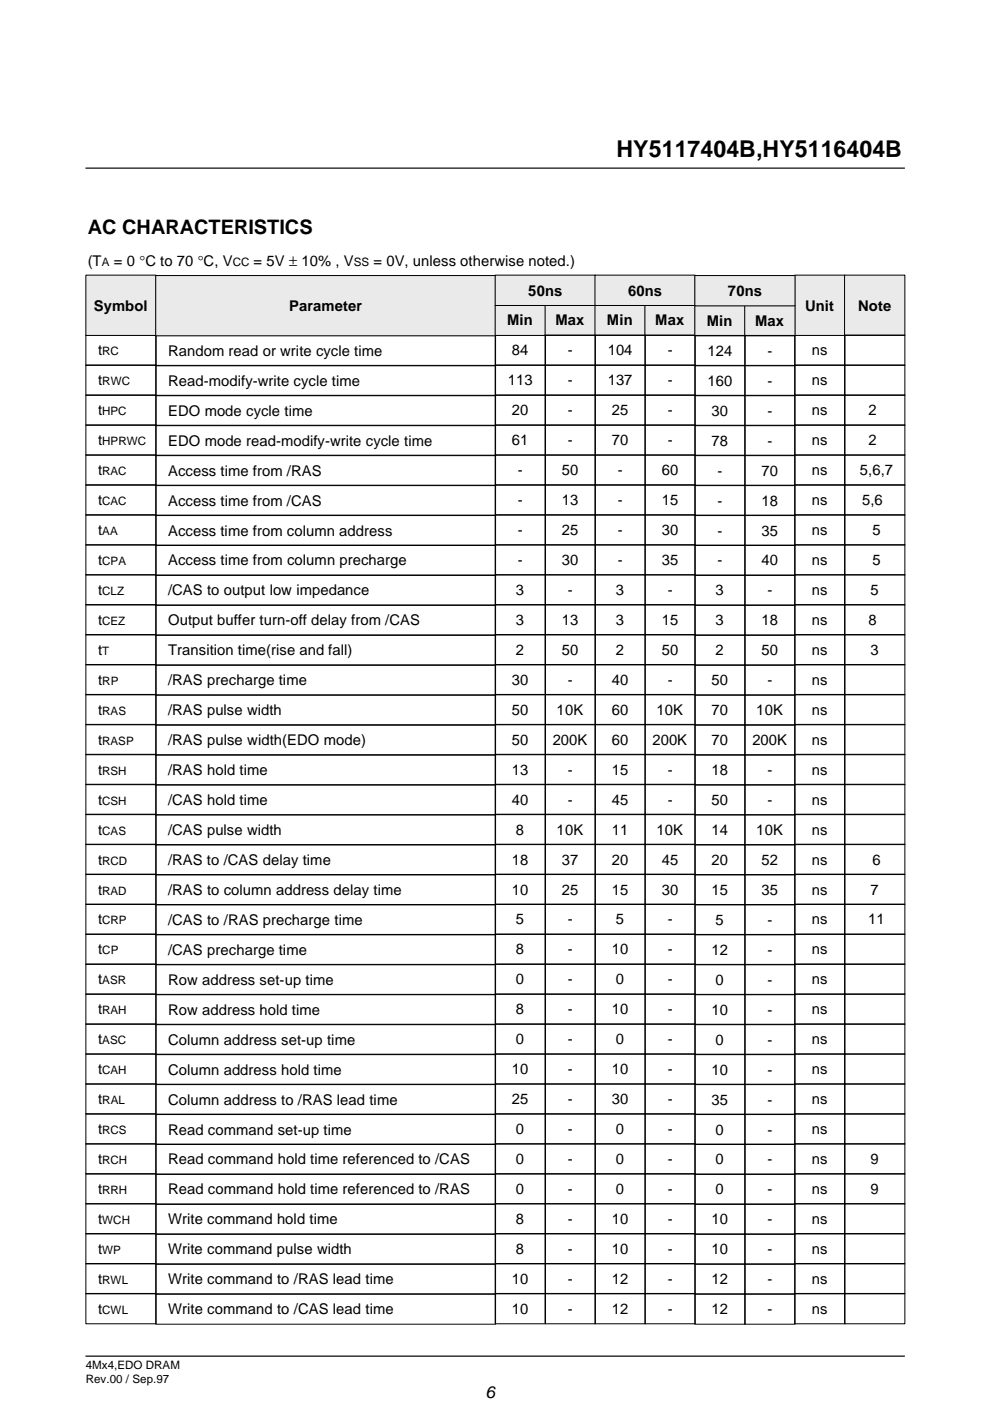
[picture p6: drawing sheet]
<svg xmlns="http://www.w3.org/2000/svg" width="210mm" height="297mm" viewBox="0 0 210 297" stroke-linecap="round" stroke-linejoin="round" font-family="sans-serif">
<defs><g id="words">
<text font-size="4.9" x="130.7" y="33.4">HY5117404B,HY5116404B</text>
<text font-size="4.2" x="18.6" y="49.5">AC CHARACTERISTICS</text>
<text font-size="3.6" x="103" y="296.4">6</text>
<g font-size="3.1">
<text x="18.6" y="56.3">(T</text>
<text x="24.2" y="56.3">= 0 °C to 70 °C, V</text>
<text x="53.8" y="56.3">= 5V ± 10% , V</text>
<text x="79.2" y="56.3">= 0V, unless otherwise noted.)</text>
<text x="19.9" y="65.9">Symbol</text>
<text x="61.3" y="66">Parameter</text>
<text x="112" y="62.7">50ns</text>
<text x="133.2" y="62.7">60ns</text>
<text x="154.3" y="62.7">70ns</text>
<text x="170.7" y="65.9">Unit</text>
<text x="181.9" y="65.9">Note</text>
<text x="107.5" y="69">Min</text>
<text x="117.8" y="69">Max</text>
<text x="128.7" y="69">Min</text>
<text x="138.9" y="69">Max</text>
<text x="149.9" y="69.1">Min</text>
<text x="160.1" y="69.1">Max</text>
<text x="20.8" y="75.4">t</text>
<text x="35.6" y="75.4">Random read or write cycle time</text>
<text x="108.5" y="75.4">84</text>
<text x="120.4" y="75.4">-</text>
<text x="128.9" y="75.4">104</text>
<text x="141.6" y="75.4">-</text>
<text x="150" y="75.4">124</text>
<text x="162.7" y="75.4">-</text>
<text x="172.1" y="75.4">ns</text>
<text x="20.8" y="81.7">t</text>
<text x="35.6" y="81.8">Read-modify-write cycle time</text>
<text x="107.7" y="81.7">113</text>
<text x="120.4" y="81.7">-</text>
<text x="128.9" y="81.7">137</text>
<text x="141.6" y="81.7">-</text>
<text x="150" y="81.8">160</text>
<text x="162.7" y="81.8">-</text>
<text x="172.1" y="81.7">ns</text>
<text x="20.8" y="88.1">t</text>
<text x="35.6" y="88.1">EDO mode cycle time</text>
<text x="108.5" y="88.1">20</text>
<text x="120.4" y="88.1">-</text>
<text x="129.7" y="88.1">25</text>
<text x="141.6" y="88.1">-</text>
<text x="150.9" y="88.1">30</text>
<text x="162.7" y="88.1">-</text>
<text x="172.1" y="88.1">ns</text>
<text x="184.1" y="88.1">2</text>
<text x="20.8" y="94.4">t</text>
<text x="35.6" y="94.5">EDO mode read-modify-write cycle time</text>
<text x="108.5" y="94.4">61</text>
<text x="120.4" y="94.4">-</text>
<text x="129.7" y="94.4">70</text>
<text x="141.6" y="94.4">-</text>
<text x="150.9" y="94.5">78</text>
<text x="162.7" y="94.5">-</text>
<text x="172.1" y="94.4">ns</text>
<text x="184.1" y="94.4">2</text>
<text x="20.8" y="100.8">t</text>
<text x="35.6" y="100.8">Access time from /RAS</text>
<text x="109.8" y="100.8">-</text>
<text x="119.1" y="100.8">50</text>
<text x="131" y="100.8">-</text>
<text x="140.3" y="100.8">60</text>
<text x="152.1" y="100.8">-</text>
<text x="161.5" y="100.8">70</text>
<text x="172.1" y="100.8">ns</text>
<text x="182.3" y="100.8">5,6,7</text>
<text x="20.8" y="107.1">t</text>
<text x="35.6" y="107.2">Access time from /CAS</text>
<text x="109.8" y="107.1">-</text>
<text x="119.1" y="107.1">13</text>
<text x="131" y="107.1">-</text>
<text x="140.3" y="107.1">15</text>
<text x="152.1" y="107.2">-</text>
<text x="161.5" y="107.2">18</text>
<text x="172.1" y="107.1">ns</text>
<text x="182.8" y="107.1">5,6</text>
<text x="20.8" y="113.5">t</text>
<text x="35.6" y="113.5">Access time from column address</text>
<text x="109.8" y="113.5">-</text>
<text x="119.1" y="113.5">25</text>
<text x="131" y="113.5">-</text>
<text x="140.3" y="113.5">30</text>
<text x="152.1" y="113.5">-</text>
<text x="161.5" y="113.5">35</text>
<text x="172.1" y="113.5">ns</text>
<text x="185" y="113.5">5</text>
<text x="20.8" y="119.8">t</text>
<text x="35.6" y="119.9">Access time from column precharge</text>
<text x="109.8" y="119.8">-</text>
<text x="119.1" y="119.8">30</text>
<text x="131" y="119.8">-</text>
<text x="140.3" y="119.8">35</text>
<text x="152.1" y="119.9">-</text>
<text x="161.5" y="119.9">40</text>
<text x="172.1" y="119.8">ns</text>
<text x="185" y="119.8">5</text>
<text x="20.8" y="126.2">t</text>
<text x="35.6" y="126.2">/CAS to output low impedance</text>
<text x="109.4" y="126.2">3</text>
<text x="120.4" y="126.2">-</text>
<text x="130.6" y="126.2">3</text>
<text x="141.6" y="126.2">-</text>
<text x="151.7" y="126.2">3</text>
<text x="162.7" y="126.2">-</text>
<text x="172.1" y="126.2">ns</text>
<text x="184.6" y="126.2">5</text>
<text x="20.8" y="132.5">t</text>
<text x="35.6" y="132.6">Output buffer turn-off delay from /CAS</text>
<text x="109.4" y="132.5">3</text>
<text x="119.1" y="132.5">13</text>
<text x="130.6" y="132.5">3</text>
<text x="140.3" y="132.5">15</text>
<text x="151.7" y="132.6">3</text>
<text x="161.5" y="132.6">18</text>
<text x="172.1" y="132.5">ns</text>
<text x="184.1" y="132.5">8</text>
<text x="20.8" y="138.9">t</text>
<text x="35.6" y="138.9">Transition time(rise and fall)</text>
<text x="109.4" y="138.9">2</text>
<text x="119.1" y="138.9">50</text>
<text x="130.6" y="138.9">2</text>
<text x="140.3" y="138.9">50</text>
<text x="151.7" y="138.9">2</text>
<text x="161.5" y="138.9">50</text>
<text x="172.1" y="138.9">ns</text>
<text x="184.6" y="138.9">3</text>
<text x="20.8" y="145.2">t</text>
<text x="35.6" y="145.3">/RAS precharge time</text>
<text x="108.5" y="145.2">30</text>
<text x="120.4" y="145.2">-</text>
<text x="129.7" y="145.2">40</text>
<text x="141.6" y="145.2">-</text>
<text x="150.9" y="145.3">50</text>
<text x="162.7" y="145.3">-</text>
<text x="172.1" y="145.2">ns</text>
<text x="20.8" y="151.6">t</text>
<text x="35.6" y="151.6">/RAS pulse width</text>
<text x="108.5" y="151.6">50</text>
<text x="118" y="151.6">10K</text>
<text x="129.7" y="151.6">60</text>
<text x="139.2" y="151.6">10K</text>
<text x="150.9" y="151.6">70</text>
<text x="160.4" y="151.6">10K</text>
<text x="172.1" y="151.6">ns</text>
<text x="20.8" y="157.9">t</text>
<text x="35.6" y="158">/RAS pulse width(EDO mode)</text>
<text x="108.5" y="157.9">50</text>
<text x="117.2" y="157.9">200K</text>
<text x="129.7" y="157.9">60</text>
<text x="138.3" y="157.9">200K</text>
<text x="150.9" y="158">70</text>
<text x="159.5" y="158">200K</text>
<text x="172.1" y="157.9">ns</text>
<text x="20.8" y="164.3">t</text>
<text x="35.6" y="164.3">/RAS hold time</text>
<text x="108.5" y="164.3">13</text>
<text x="120.4" y="164.3">-</text>
<text x="129.7" y="164.3">15</text>
<text x="141.6" y="164.3">-</text>
<text x="150.9" y="164.3">18</text>
<text x="162.7" y="164.3">-</text>
<text x="172.1" y="164.3">ns</text>
<text x="20.8" y="170.6">t</text>
<text x="35.6" y="170.7">/CAS hold time</text>
<text x="108.5" y="170.6">40</text>
<text x="120.4" y="170.6">-</text>
<text x="129.7" y="170.6">45</text>
<text x="141.6" y="170.6">-</text>
<text x="150.9" y="170.7">50</text>
<text x="162.7" y="170.7">-</text>
<text x="172.1" y="170.6">ns</text>
<text x="20.8" y="177">t</text>
<text x="35.6" y="177">/CAS pulse width</text>
<text x="109.4" y="177">8</text>
<text x="118" y="177">10K</text>
<text x="129.7" y="177">11</text>
<text x="139.2" y="177">10K</text>
<text x="150.9" y="177">14</text>
<text x="160.4" y="177">10K</text>
<text x="172.1" y="177">ns</text>
<text x="20.8" y="183.3">t</text>
<text x="35.6" y="183.4">/RAS to /CAS delay time</text>
<text x="108.5" y="183.3">18</text>
<text x="119.1" y="183.3">37</text>
<text x="129.7" y="183.3">20</text>
<text x="140.3" y="183.3">45</text>
<text x="150.9" y="183.4">20</text>
<text x="161.5" y="183.4">52</text>
<text x="172.1" y="183.3">ns</text>
<text x="185" y="183.3">6</text>
<text x="20.8" y="189.7">t</text>
<text x="35.6" y="189.7">/RAS to column address delay time</text>
<text x="108.5" y="189.7">10</text>
<text x="119.1" y="189.7">25</text>
<text x="129.7" y="189.7">15</text>
<text x="140.3" y="189.7">30</text>
<text x="150.9" y="189.7">15</text>
<text x="161.5" y="189.7">35</text>
<text x="172.1" y="189.7">ns</text>
<text x="184.6" y="189.7">7</text>
<text x="20.8" y="196">t</text>
<text x="35.6" y="196.1">/CAS to /RAS precharge time</text>
<text x="109.4" y="196">5</text>
<text x="120.4" y="196">-</text>
<text x="130.6" y="196">5</text>
<text x="141.6" y="196">-</text>
<text x="151.7" y="196.1">5</text>
<text x="162.7" y="196.1">-</text>
<text x="172.1" y="196">ns</text>
<text x="184.1" y="196">11</text>
<text x="20.8" y="202.4">t</text>
<text x="35.6" y="202.4">/CAS precharge time</text>
<text x="109.4" y="202.4">8</text>
<text x="120.4" y="202.4">-</text>
<text x="129.7" y="202.4">10</text>
<text x="141.6" y="202.4">-</text>
<text x="150.9" y="202.4">12</text>
<text x="162.7" y="202.4">-</text>
<text x="172.1" y="202.4">ns</text>
<text x="20.8" y="208.7">t</text>
<text x="35.6" y="208.8">Row address set-up time</text>
<text x="109.4" y="208.7">0</text>
<text x="120.4" y="208.7">-</text>
<text x="130.6" y="208.7">0</text>
<text x="141.6" y="208.7">-</text>
<text x="151.7" y="208.8">0</text>
<text x="162.7" y="208.8">-</text>
<text x="172.1" y="208.7">ns</text>
<text x="20.8" y="215.1">t</text>
<text x="35.6" y="215.1">Row address hold time</text>
<text x="109.4" y="215.1">8</text>
<text x="120.4" y="215.1">-</text>
<text x="129.7" y="215.1">10</text>
<text x="141.6" y="215.1">-</text>
<text x="150.9" y="215.1">10</text>
<text x="162.7" y="215.1">-</text>
<text x="172.1" y="215.1">ns</text>
<text x="20.8" y="221.4">t</text>
<text x="35.6" y="221.5">Column address set-up time</text>
<text x="109.4" y="221.4">0</text>
<text x="120.4" y="221.4">-</text>
<text x="130.6" y="221.4">0</text>
<text x="141.6" y="221.4">-</text>
<text x="151.7" y="221.5">0</text>
<text x="162.7" y="221.5">-</text>
<text x="172.1" y="221.4">ns</text>
<text x="20.8" y="227.8">t</text>
<text x="35.6" y="227.8">Column address hold time</text>
<text x="108.5" y="227.8">10</text>
<text x="120.4" y="227.8">-</text>
<text x="129.7" y="227.8">10</text>
<text x="141.6" y="227.8">-</text>
<text x="150.9" y="227.8">10</text>
<text x="162.7" y="227.8">-</text>
<text x="172.1" y="227.8">ns</text>
<text x="20.8" y="234.1">t</text>
<text x="35.6" y="234.2">Column address to /RAS lead time</text>
<text x="108.5" y="234.1">25</text>
<text x="120.4" y="234.1">-</text>
<text x="129.7" y="234.1">30</text>
<text x="141.6" y="234.1">-</text>
<text x="150.9" y="234.2">35</text>
<text x="162.7" y="234.2">-</text>
<text x="172.1" y="234.1">ns</text>
<text x="20.8" y="240.5">t</text>
<text x="35.6" y="240.5">Read command set-up time</text>
<text x="109.4" y="240.5">0</text>
<text x="120.4" y="240.5">-</text>
<text x="130.6" y="240.5">0</text>
<text x="141.6" y="240.5">-</text>
<text x="151.7" y="240.5">0</text>
<text x="162.7" y="240.5">-</text>
<text x="172.1" y="240.5">ns</text>
<text x="20.8" y="246.8">t</text>
<text x="35.6" y="246.9">Read command hold time referenced to /CAS</text>
<text x="109.4" y="246.8">0</text>
<text x="120.4" y="246.8">-</text>
<text x="130.6" y="246.8">0</text>
<text x="141.6" y="246.8">-</text>
<text x="151.7" y="246.9">0</text>
<text x="162.7" y="246.9">-</text>
<text x="172.1" y="246.8">ns</text>
<text x="184.6" y="246.8">9</text>
<text x="20.8" y="253.2">t</text>
<text x="35.6" y="253.2">Read command hold time referenced to /RAS</text>
<text x="109.4" y="253.2">0</text>
<text x="120.4" y="253.2">-</text>
<text x="130.6" y="253.2">0</text>
<text x="141.6" y="253.2">-</text>
<text x="151.7" y="253.2">0</text>
<text x="162.7" y="253.2">-</text>
<text x="172.1" y="253.2">ns</text>
<text x="184.6" y="253.2">9</text>
<text x="20.8" y="259.5">t</text>
<text x="35.6" y="259.6">Write command hold time</text>
<text x="109.4" y="259.5">8</text>
<text x="120.4" y="259.5">-</text>
<text x="129.7" y="259.5">10</text>
<text x="141.6" y="259.5">-</text>
<text x="150.9" y="259.6">10</text>
<text x="162.7" y="259.6">-</text>
<text x="172.1" y="259.5">ns</text>
<text x="20.8" y="265.9">t</text>
<text x="35.6" y="265.9">Write command pulse width</text>
<text x="109.4" y="265.9">8</text>
<text x="120.4" y="265.9">-</text>
<text x="129.7" y="265.9">10</text>
<text x="141.6" y="265.9">-</text>
<text x="150.9" y="265.9">10</text>
<text x="162.7" y="265.9">-</text>
<text x="172.1" y="265.9">ns</text>
<text x="20.8" y="272.2">t</text>
<text x="35.6" y="272.3">Write command to /RAS lead time</text>
<text x="108.5" y="272.2">10</text>
<text x="120.4" y="272.2">-</text>
<text x="129.7" y="272.2">12</text>
<text x="141.6" y="272.2">-</text>
<text x="150.9" y="272.3">12</text>
<text x="162.7" y="272.3">-</text>
<text x="172.1" y="272.2">ns</text>
<text x="20.8" y="278.6">t</text>
<text x="35.6" y="278.6">Write command to /CAS lead time</text>
<text x="108.5" y="278.6">10</text>
<text x="120.4" y="278.6">-</text>
<text x="129.7" y="278.6">12</text>
<text x="141.6" y="278.6">-</text>
<text x="150.9" y="278.6">12</text>
<text x="162.7" y="278.6">-</text>
<text x="172.1" y="278.6">ns</text>
</g>
<g font-size="2.5">
<text x="21.6" y="56.3">A</text>
<text x="49.4" y="56.3">CC</text>
<text x="75" y="56.3">SS</text>
<text x="21.7" y="75.4">RC</text>
<text x="21.7" y="81.7">RWC</text>
<text x="21.7" y="88.1">HPC</text>
<text x="21.7" y="94.4">HPRWC</text>
<text x="21.7" y="100.8">RAC</text>
<text x="21.7" y="107.1">CAC</text>
<text x="21.7" y="113.5">AA</text>
<text x="21.7" y="119.8">CPA</text>
<text x="21.7" y="126.2">CLZ</text>
<text x="21.7" y="132.5">CEZ</text>
<text x="21.7" y="138.9">T</text>
<text x="21.7" y="145.2">RP</text>
<text x="21.7" y="151.6">RAS</text>
<text x="21.7" y="157.9">RASP</text>
<text x="21.7" y="164.3">RSH</text>
<text x="21.7" y="170.6">CSH</text>
<text x="21.7" y="177">CAS</text>
<text x="21.7" y="183.3">RCD</text>
<text x="21.7" y="189.7">RAD</text>
<text x="21.7" y="196">CRP</text>
<text x="21.7" y="202.4">CP</text>
<text x="21.7" y="208.7">ASR</text>
<text x="21.7" y="215.1">RAH</text>
<text x="21.7" y="221.4">ASC</text>
<text x="21.7" y="227.8">CAH</text>
<text x="21.7" y="234.1">RAL</text>
<text x="21.7" y="240.5">RCS</text>
<text x="21.7" y="246.8">RCH</text>
<text x="21.7" y="253.2">RRH</text>
<text x="21.7" y="259.5">WCH</text>
<text x="21.7" y="265.9">WP</text>
<text x="21.7" y="272.2">RWL</text>
<text x="21.7" y="278.6">CWL</text>
<text x="18.2" y="290.3">4Mx4,EDO DRAM</text>
<text x="18.2" y="293.3">Rev.00 / Sep.97</text>
</g>
</g></defs>
<path d="M18.2 71h14.9v6.5h-14.9zM33 71.1h72.1v6.5h-72.1zM105 71h10.7v6.5h-10.7zM168.5 71h10.7v6.5h-10.7z" fill="none" stroke="#000" stroke-width=".21"/>
<g fill="#eaeaea" stroke="#000" stroke-width=".21">
<path d="M18.2 58.3h14.9v12.8h-14.9z"/>
<path d="M33 58.4h72.1v12.8h-72.1z"/>
<path d="M105 64.7h10.7v6.4h-10.7z"/>
<path d="M115.6 64.7h10.6v6.4h-10.6z"/>
<path d="M126.2 64.7h10.6v6.4h-10.6z"/>
<path d="M136.7 64.7h10.7v6.4h-10.7z"/>
<path d="M168.5 58.3h10.7v12.8h-10.7z"/>
<path d="M179.1 58.3h12.8v12.8h-12.8z"/>
<path d="M105 58.3h21.2v6.5h-21.2z"/>
<path d="M126.2 58.3h21.2v6.5h-21.2z"/>
</g>
<path d="M18.2 35.6h173.6M18.2 287.5h173.6" fill="none" stroke="#000" stroke-width=".25"/>
<g fill="none" stroke="#000" stroke-width=".21">
<path d="M18.2 77.4h14.9v6.4h-14.9zM33 77.5h72.1v6.4h-72.1zM105 77.4h10.7v6.4h-10.7zM115.6 71h10.6v6.5h-10.6zM115.6 77.4h10.6v6.4h-10.6zM126.2 71h10.6v6.5h-10.6zM126.2 77.4h10.6v6.4h-10.6zM136.7 71h10.7v6.5h-10.7zM136.7 77.4h10.7v6.4h-10.7zM168.5 77.4h10.7v6.4h-10.7zM179.1 71h12.8v6.5h-12.8zM179.1 77.4h12.8v6.4h-12.8z"/>
<path d="M18.2 83.7h14.9v6.5h-14.9zM18.2 90.1h14.9v6.4h-14.9zM18.2 96.4h14.9v6.5h-14.9zM33 83.8h72.1v6.5h-72.1zM33 90.2h72.1v6.4h-72.1zM33 96.5h72.1v6.5h-72.1zM105 83.7h10.7v6.5h-10.7zM105 90.1h10.7v6.4h-10.7zM105 96.4h10.7v6.5h-10.7zM115.6 83.7h10.6v6.5h-10.6zM115.6 90.1h10.6v6.4h-10.6zM115.6 96.4h10.6v6.5h-10.6z"/>
<path d="M126.2 83.7h10.6v6.5h-10.6zM126.2 90.1h10.6v6.4h-10.6zM126.2 96.4h10.6v6.5h-10.6zM136.7 83.7h10.7v6.5h-10.7zM136.7 90.1h10.7v6.4h-10.7zM136.7 96.4h10.7v6.5h-10.7zM168.5 83.7h10.7v6.5h-10.7zM168.5 90.1h10.7v6.4h-10.7zM168.5 96.4h10.7v6.5h-10.7zM179.1 83.7h12.8v6.5h-12.8zM179.1 90.1h12.8v6.4h-12.8zM179.1 96.4h12.8v6.5h-12.8z"/>
<path d="M18.2 102.8h14.9v6.4h-14.9zM18.2 109.1h14.9v6.5h-14.9zM18.2 115.5h14.9v6.4h-14.9zM33 102.9h72.1v6.4h-72.1zM33 109.2h72.1v6.5h-72.1zM33 115.6h72.1v6.4h-72.1zM105 102.8h10.7v6.4h-10.7zM105 109.1h10.7v6.5h-10.7zM105 115.5h10.7v6.4h-10.7zM115.6 102.8h10.6v6.4h-10.6zM115.6 109.1h10.6v6.5h-10.6zM115.6 115.5h10.6v6.4h-10.6z"/>
<path d="M126.2 102.8h10.6v6.4h-10.6zM126.2 109.1h10.6v6.5h-10.6zM126.2 115.5h10.6v6.4h-10.6zM136.7 102.8h10.7v6.4h-10.7zM136.7 109.1h10.7v6.5h-10.7zM136.7 115.5h10.7v6.4h-10.7zM168.5 102.8h10.7v6.4h-10.7zM168.5 109.1h10.7v6.5h-10.7zM168.5 115.5h10.7v6.4h-10.7zM179.1 102.8h12.8v6.4h-12.8zM179.1 109.1h12.8v6.5h-12.8zM179.1 115.5h12.8v6.4h-12.8z"/>
<path d="M18.2 121.8h14.9v6.5h-14.9zM18.2 128.2h14.9v6.4h-14.9zM18.2 134.5h14.9v6.5h-14.9zM33 121.9h72.1v6.5h-72.1zM33 128.3h72.1v6.4h-72.1zM33 134.6h72.1v6.5h-72.1zM105 121.8h10.7v6.5h-10.7zM105 128.2h10.7v6.4h-10.7zM105 134.5h10.7v6.5h-10.7zM115.6 121.8h10.6v6.5h-10.6zM115.6 128.2h10.6v6.4h-10.6zM115.6 134.5h10.6v6.5h-10.6z"/>
<path d="M126.2 121.8h10.6v6.5h-10.6zM126.2 128.2h10.6v6.4h-10.6zM126.2 134.5h10.6v6.5h-10.6zM136.7 121.8h10.7v6.5h-10.7zM136.7 128.2h10.7v6.4h-10.7zM136.7 134.5h10.7v6.5h-10.7zM168.5 121.8h10.7v6.5h-10.7zM168.5 128.2h10.7v6.4h-10.7zM168.5 134.5h10.7v6.5h-10.7zM179.1 121.8h12.8v6.5h-12.8zM179.1 128.2h12.8v6.4h-12.8zM179.1 134.5h12.8v6.5h-12.8z"/>
<path d="M18.2 140.9h14.9v6.4h-14.9zM18.2 147.2h14.9v6.5h-14.9zM18.2 153.6h14.9v6.4h-14.9zM18.2 159.9h14.9v6.5h-14.9zM33 141h72.1v6.4h-72.1zM33 147.3h72.1v6.5h-72.1zM33 153.7h72.1v6.4h-72.1zM105 140.9h10.7v6.4h-10.7zM105 147.2h10.7v6.5h-10.7zM105 153.6h10.7v6.4h-10.7zM105 159.9h10.7v6.5h-10.7zM115.6 140.9h10.6v6.4h-10.6z"/>
<path d="M115.6 147.2h10.6v6.5h-10.6zM115.6 153.6h10.6v6.4h-10.6zM115.6 159.9h10.6v6.5h-10.6zM126.2 140.9h10.6v6.4h-10.6zM126.2 147.2h10.6v6.5h-10.6zM126.2 153.6h10.6v6.4h-10.6zM126.2 159.9h10.6v6.5h-10.6zM136.7 140.9h10.7v6.4h-10.7zM136.7 147.2h10.7v6.5h-10.7zM136.7 153.6h10.7v6.4h-10.7zM136.7 159.9h10.7v6.5h-10.7zM168.5 140.9h10.7v6.4h-10.7z"/>
<path d="M168.5 147.2h10.7v6.5h-10.7zM168.5 153.6h10.7v6.4h-10.7zM168.5 159.9h10.7v6.5h-10.7zM179.1 140.9h12.8v6.4h-12.8zM179.1 147.2h12.8v6.5h-12.8zM179.1 153.6h12.8v6.4h-12.8zM179.1 159.9h12.8v6.5h-12.8zM18.2 166.3h14.9v6.4h-14.9zM18.2 172.6h14.9v6.5h-14.9zM18.2 179h14.9v6.4h-14.9zM33 160h72.1v6.5h-72.1zM33 166.4h72.1v6.4h-72.1z"/>
<path d="M33 172.7h72.1v6.5h-72.1zM33 179.1h72.1v6.4h-72.1zM105 166.3h10.7v6.4h-10.7zM105 172.6h10.7v6.5h-10.7zM105 179h10.7v6.4h-10.7zM115.6 166.3h10.6v6.4h-10.6zM115.6 172.6h10.6v6.5h-10.6zM115.6 179h10.6v6.4h-10.6zM126.2 166.3h10.6v6.4h-10.6zM126.2 172.6h10.6v6.5h-10.6zM126.2 179h10.6v6.4h-10.6zM136.7 166.3h10.7v6.4h-10.7z"/>
<path d="M136.7 172.6h10.7v6.5h-10.7zM136.7 179h10.7v6.4h-10.7zM168.5 166.3h10.7v6.4h-10.7zM168.5 172.6h10.7v6.5h-10.7zM168.5 179h10.7v6.4h-10.7zM179.1 166.3h12.8v6.4h-12.8zM179.1 172.6h12.8v6.5h-12.8zM179.1 179h12.8v6.4h-12.8zM18.2 185.3h14.9v6.5h-14.9zM18.2 191.7h14.9v6.4h-14.9zM18.2 198h14.9v6.5h-14.9zM33 185.4h72.1v6.5h-72.1z"/>
<path d="M33 191.8h72.1v6.4h-72.1zM33 198.1h72.1v6.5h-72.1zM105 185.3h10.7v6.5h-10.7zM105 191.7h10.7v6.4h-10.7zM105 198h10.7v6.5h-10.7zM115.6 185.3h10.6v6.5h-10.6zM115.6 191.7h10.6v6.4h-10.6zM115.6 198h10.6v6.5h-10.6zM126.2 185.3h10.6v6.5h-10.6zM126.2 191.7h10.6v6.4h-10.6zM126.2 198h10.6v6.5h-10.6zM136.7 185.3h10.7v6.5h-10.7z"/>
<path d="M136.7 191.7h10.7v6.4h-10.7zM136.7 198h10.7v6.5h-10.7zM168.5 185.3h10.7v6.5h-10.7zM168.5 191.7h10.7v6.4h-10.7zM168.5 198h10.7v6.5h-10.7zM179.1 185.3h12.8v6.5h-12.8zM179.1 191.7h12.8v6.4h-12.8zM179.1 198h12.8v6.5h-12.8zM18.2 204.4h14.9v6.4h-14.9zM18.2 210.7h14.9v6.5h-14.9zM18.2 217.1h14.9v6.4h-14.9zM33 204.5h72.1v6.4h-72.1z"/>
<path d="M33 210.8h72.1v6.5h-72.1zM33 217.2h72.1v6.4h-72.1zM105 204.4h10.7v6.4h-10.7zM105 210.7h10.7v6.5h-10.7zM105 217.1h10.7v6.4h-10.7zM115.6 204.4h10.6v6.4h-10.6zM115.6 210.7h10.6v6.5h-10.6zM115.6 217.1h10.6v6.4h-10.6zM126.2 204.4h10.6v6.4h-10.6zM126.2 210.7h10.6v6.5h-10.6zM126.2 217.1h10.6v6.4h-10.6zM136.7 204.4h10.7v6.4h-10.7z"/>
<path d="M136.7 210.7h10.7v6.5h-10.7zM136.7 217.1h10.7v6.4h-10.7zM168.5 204.4h10.7v6.4h-10.7zM168.5 210.7h10.7v6.5h-10.7zM168.5 217.1h10.7v6.4h-10.7zM179.1 204.4h12.8v6.4h-12.8zM179.1 210.7h12.8v6.5h-12.8zM179.1 217.1h12.8v6.4h-12.8zM18.2 223.4h14.9v6.5h-14.9zM18.2 229.8h14.9v6.4h-14.9zM18.2 236.1h14.9v6.5h-14.9zM33 223.5h72.1v6.5h-72.1z"/>
<path d="M33 229.9h72.1v6.4h-72.1zM33 236.2h72.1v6.5h-72.1zM105 223.4h10.7v6.5h-10.7zM105 229.8h10.7v6.4h-10.7zM105 236.1h10.7v6.5h-10.7zM115.6 223.4h10.6v6.5h-10.6zM115.6 229.8h10.6v6.4h-10.6zM115.6 236.1h10.6v6.5h-10.6zM126.2 223.4h10.6v6.5h-10.6zM126.2 229.8h10.6v6.4h-10.6zM126.2 236.1h10.6v6.5h-10.6zM136.7 223.4h10.7v6.5h-10.7z"/>
<path d="M136.7 229.8h10.7v6.4h-10.7zM136.7 236.1h10.7v6.5h-10.7zM168.5 223.4h10.7v6.5h-10.7zM168.5 229.8h10.7v6.4h-10.7zM168.5 236.1h10.7v6.5h-10.7zM179.1 223.4h12.8v6.5h-12.8zM179.1 229.8h12.8v6.4h-12.8zM179.1 236.1h12.8v6.5h-12.8zM18.2 242.5h14.9v6.4h-14.9zM18.2 248.8h14.9v6.5h-14.9zM18.2 255.2h14.9v6.4h-14.9zM33 242.6h72.1v6.4h-72.1z"/>
<path d="M33 248.9h72.1v6.5h-72.1zM33 255.3h72.1v6.4h-72.1zM105 242.5h10.7v6.4h-10.7zM105 248.8h10.7v6.5h-10.7zM105 255.2h10.7v6.4h-10.7zM115.6 242.5h10.6v6.4h-10.6zM115.6 248.8h10.6v6.5h-10.6zM115.6 255.2h10.6v6.4h-10.6zM126.2 242.5h10.6v6.4h-10.6zM126.2 248.8h10.6v6.5h-10.6zM126.2 255.2h10.6v6.4h-10.6zM136.7 242.5h10.7v6.4h-10.7z"/>
<path d="M136.7 248.8h10.7v6.5h-10.7zM136.7 255.2h10.7v6.4h-10.7zM168.5 242.5h10.7v6.4h-10.7zM168.5 248.8h10.7v6.5h-10.7zM168.5 255.2h10.7v6.4h-10.7zM179.1 242.5h12.8v6.4h-12.8zM179.1 248.8h12.8v6.5h-12.8zM179.1 255.2h12.8v6.4h-12.8zM18.2 261.5h14.9v6.5h-14.9zM18.2 267.9h14.9v6.4h-14.9zM18.2 274.2h14.9v6.5h-14.9zM33 261.6h72.1v6.5h-72.1z"/>
<path d="M33 268h72.1v6.4h-72.1zM33 274.3h72.1v6.5h-72.1zM105 261.5h10.7v6.5h-10.7zM105 267.9h10.7v6.4h-10.7zM105 274.2h10.7v6.5h-10.7zM115.6 261.5h10.6v6.5h-10.6zM115.6 267.9h10.6v6.4h-10.6zM115.6 274.2h10.6v6.5h-10.6zM126.2 261.5h10.6v6.5h-10.6zM126.2 267.9h10.6v6.4h-10.6zM126.2 274.2h10.6v6.5h-10.6zM136.7 261.5h10.7v6.5h-10.7z"/>
<path d="M136.7 267.9h10.7v6.4h-10.7zM136.7 274.2h10.7v6.5h-10.7zM168.5 261.5h10.7v6.5h-10.7zM168.5 267.9h10.7v6.4h-10.7zM168.5 274.2h10.7v6.5h-10.7zM179.1 261.5h12.8v6.5h-12.8zM179.1 267.9h12.8v6.4h-12.8zM179.1 274.2h12.8v6.5h-12.8z"/>
</g>
<g fill="#eaeaea" stroke="#000" stroke-width=".21">
<path d="M147.3 64.8h10.7v6.4h-10.7z"/>
<path d="M157.9 64.8h10.7v6.4h-10.7z"/>
<path d="M147.3 58.4h21.3v6.5h-21.3z"/>
</g>
<g fill="none" stroke="#000" stroke-width=".21">
<path d="M147.3 71.1h10.7v6.5h-10.7zM147.3 77.5h10.7v6.4h-10.7zM157.9 71.1h10.7v6.5h-10.7zM157.9 77.5h10.7v6.4h-10.7zM147.3 83.8h10.7v6.5h-10.7zM147.3 90.2h10.7v6.4h-10.7zM147.3 96.5h10.7v6.5h-10.7zM157.9 83.8h10.7v6.5h-10.7zM157.9 90.2h10.7v6.4h-10.7zM157.9 96.5h10.7v6.5h-10.7zM147.3 102.9h10.7v6.4h-10.7zM147.3 109.2h10.7v6.5h-10.7z"/>
<path d="M147.3 115.6h10.7v6.4h-10.7zM157.9 102.9h10.7v6.4h-10.7zM157.9 109.2h10.7v6.5h-10.7zM157.9 115.6h10.7v6.4h-10.7zM147.3 121.9h10.7v6.5h-10.7zM147.3 128.3h10.7v6.4h-10.7zM147.3 134.6h10.7v6.5h-10.7zM157.9 121.9h10.7v6.5h-10.7zM157.9 128.3h10.7v6.4h-10.7zM157.9 134.6h10.7v6.5h-10.7zM147.3 141h10.7v6.4h-10.7zM147.3 147.3h10.7v6.5h-10.7z"/>
<path d="M147.3 153.7h10.7v6.4h-10.7zM157.9 141h10.7v6.4h-10.7zM157.9 147.3h10.7v6.5h-10.7zM157.9 153.7h10.7v6.4h-10.7zM147.3 160h10.7v6.5h-10.7zM147.3 166.4h10.7v6.4h-10.7zM147.3 172.7h10.7v6.5h-10.7zM147.3 179.1h10.7v6.4h-10.7zM157.9 160h10.7v6.5h-10.7zM157.9 166.4h10.7v6.4h-10.7zM157.9 172.7h10.7v6.5h-10.7zM157.9 179.1h10.7v6.4h-10.7z"/>
<path d="M147.3 185.4h10.7v6.5h-10.7zM147.3 191.8h10.7v6.4h-10.7zM147.3 198.1h10.7v6.5h-10.7zM157.9 185.4h10.7v6.5h-10.7zM157.9 191.8h10.7v6.4h-10.7zM157.9 198.1h10.7v6.5h-10.7zM147.3 204.5h10.7v6.4h-10.7zM147.3 210.8h10.7v6.5h-10.7zM147.3 217.2h10.7v6.4h-10.7zM157.9 204.5h10.7v6.4h-10.7zM157.9 210.8h10.7v6.5h-10.7zM157.9 217.2h10.7v6.4h-10.7z"/>
<path d="M147.3 223.5h10.7v6.5h-10.7zM147.3 229.9h10.7v6.4h-10.7zM147.3 236.2h10.7v6.5h-10.7zM157.9 223.5h10.7v6.5h-10.7zM157.9 229.9h10.7v6.4h-10.7zM157.9 236.2h10.7v6.5h-10.7zM147.3 242.6h10.7v6.4h-10.7zM147.3 248.9h10.7v6.5h-10.7zM147.3 255.3h10.7v6.4h-10.7zM157.9 242.6h10.7v6.4h-10.7zM157.9 248.9h10.7v6.5h-10.7zM157.9 255.3h10.7v6.4h-10.7z"/>
<path d="M147.3 261.6h10.7v6.5h-10.7zM147.3 268h10.7v6.4h-10.7zM147.3 274.3h10.7v6.5h-10.7zM157.9 261.6h10.7v6.5h-10.7zM157.9 268h10.7v6.4h-10.7zM157.9 274.3h10.7v6.5h-10.7z"/>
</g>
<use href="#words"/>
</svg>
